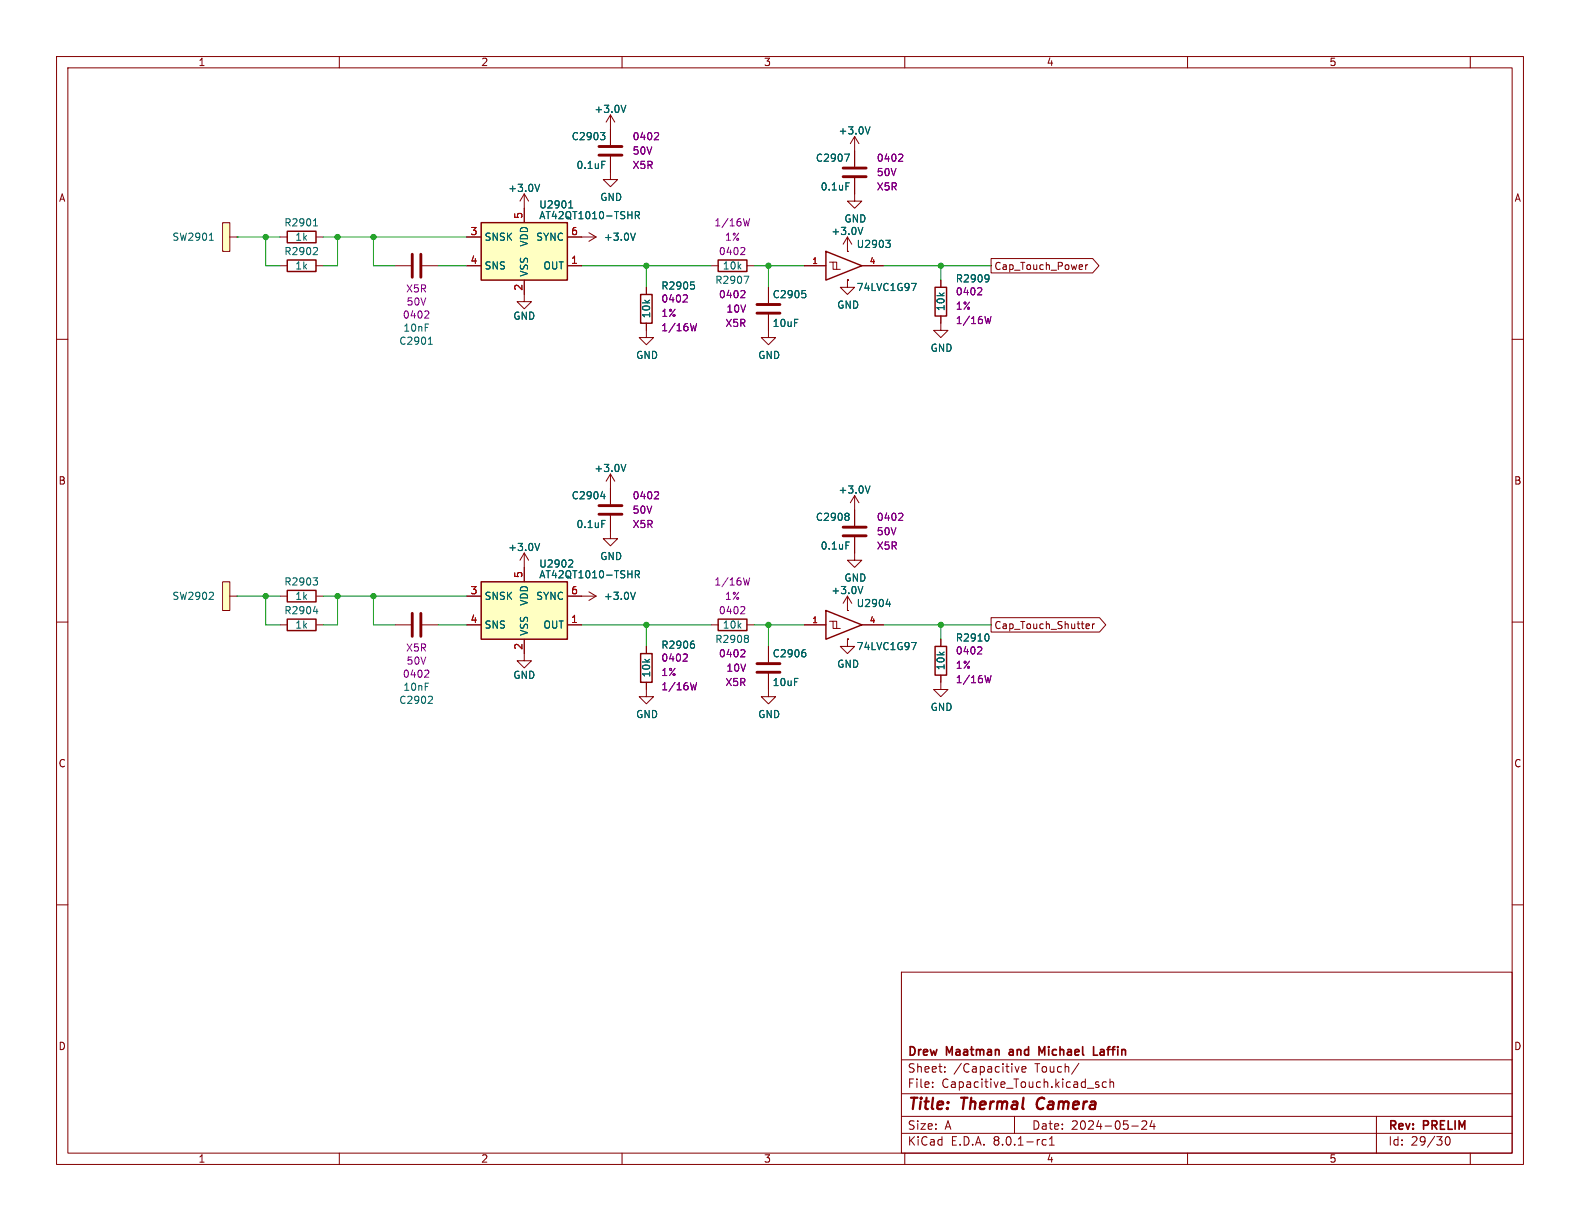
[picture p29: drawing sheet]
<svg xmlns="http://www.w3.org/2000/svg" width="279mm" height="216mm" viewBox="0 0 279 216" stroke-linecap="round" stroke-linejoin="round" font-family="sans-serif">
<defs><g id="words">
<g font-size="2.8" fill="#840000">
<text x="160.4" y="196.8">Title:</text>
<text x="170.1" y="196.8">Thermal</text>
<text x="184.2" y="196.8">Camera</text>
</g>
<g font-size="2.1" fill="#840000">
<text x="160.4" y="189.9">Sheet:</text>
<text x="160.4" y="187.1">Drew</text>
<text x="167.4" y="187.1">Maatman</text>
<text x="168.6" y="189.9">/Capacitive</text>
<text x="179.2" y="187.1">and</text>
<text x="183.1" y="189.9">Touch/</text>
<text x="185" y="187.1">Michael</text>
<text x="195.2" y="187.1">Laffin</text>
<text x="160.4" y="192.6">File:</text>
<text x="166.5" y="192.6">Capacitive_Touch.kicad_sch</text>
<text x="160.4" y="202.8">KiCad</text>
<text x="160.4" y="200">Size:</text>
<text x="167.1" y="200">A</text>
<text x="168.1" y="202.8">E.D.A.</text>
<text x="175.7" y="202.8">8.0.1-rc1</text>
<text x="182.4" y="200">Date:</text>
<text x="189.4" y="200">2024-05-24</text>
<text x="245.4" y="200.2">Rev:</text>
<text x="245.4" y="202.8">Id:</text>
<text x="249.5" y="202.8">29/30</text>
<text x="251.8" y="200.2">PRELIM</text>
</g>
<g font-size="1.8" fill="#840000">
<text x="35" y="11.9">1</text>
<text x="85" y="11.9">2</text>
<text x="135" y="11.9">3</text>
<text x="185" y="11.9">4</text>
<text x="235" y="11.9">5</text>
<text x="10.3" y="35.9">A</text>
<text x="267.7" y="35.9">A</text>
<text x="175.7" y="47.9">Cap_Touch_Power</text>
<text x="10.3" y="85.9">B</text>
<text x="267.7" y="85.9">B</text>
<text x="175.7" y="111.4">Cap_Touch_Shutter</text>
<text x="10.3" y="135.9">C</text>
<text x="267.7" y="135.9">C</text>
<text x="10.3" y="185.9">D</text>
<text x="267.7" y="185.9">D</text>
<text x="35" y="205.8">1</text>
<text x="85" y="205.8">2</text>
<text x="135" y="205.8">3</text>
<text x="185" y="205.8">4</text>
<text x="235" y="205.8">5</text>
</g>
<g font-size="1.8" fill="#006464">
<text x="105" y="20.2">+3.0V</text>
<text x="148.2" y="24">+3.0V</text>
<text x="101" y="25">C2903</text>
<text x="144.2" y="28.8">C2907</text>
<text x="89.8" y="34.1">+3.0V</text>
<text x="101.8" y="30.1">0.1uF</text>
<text x="106" y="35.7">GND</text>
<text x="145" y="33.9">0.1uF</text>
<text x="50.2" y="40.2">R2901</text>
<text x="95.3" y="37.1">U2901</text>
<text x="95.3" y="39">AT42QT1010-TSHR</text>
<text x="146.9" y="41.8">+3.0V</text>
<text x="149.2" y="39.5">GND</text>
<text x="30.4" y="42.8">SW2901</text>
<text x="50.2" y="45.3">R2902</text>
<text x="52.1" y="47.9">1k</text>
<text x="52.1" y="42.8">1k</text>
<text x="85.6" y="42.8">SNSK</text>
<text x="85.6" y="47.9">SNS</text>
<text x="93.6" y="43.7" transform="rotate(-90 93.6 43.7)">VDD</text>
<text x="94.7" y="42.8">SYNC</text>
<text x="96" y="47.9">OUT</text>
<text x="106.7" y="42.8">+3.0V</text>
<text x="127.7" y="47.9">10k</text>
<text x="151.4" y="44">U2903</text>
<text x="93.6" y="49" transform="rotate(-90 93.6 49)">VSS</text>
<text x="116.8" y="51.4">R2905</text>
<text x="126.4" y="50.4">R2907</text>
<text x="136.5" y="52.9">C2905</text>
<text x="151.4" y="51.7">74LVC1G97</text>
<text x="168.9" y="50.1">R2909</text>
<text x="71.2" y="58.9">10nF</text>
<text x="90.7" y="56.7">GND</text>
<text x="115.2" y="56.4" transform="rotate(-90 115.2 56.4)">10k</text>
<text x="136.5" y="58">10uF</text>
<text x="148" y="54.8">GND</text>
<text x="167.2" y="55.1" transform="rotate(-90 167.2 55.1)">10k</text>
<text x="70.5" y="61.2">C2901</text>
<text x="112.4" y="63.7">GND</text>
<text x="134" y="63.7">GND</text>
<text x="164.5" y="62.4">GND</text>
<text x="105" y="83.7">+3.0V</text>
<text x="101" y="88.5">C2904</text>
<text x="148.2" y="87.5">+3.0V</text>
<text x="101.8" y="93.6">0.1uF</text>
<text x="144.2" y="92.3">C2908</text>
<text x="89.8" y="97.6">+3.0V</text>
<text x="95.3" y="100.6">U2902</text>
<text x="106" y="99.2">GND</text>
<text x="145" y="97.4">0.1uF</text>
<text x="30.4" y="106.3">SW2902</text>
<text x="50.2" y="103.7">R2903</text>
<text x="52.1" y="106.3">1k</text>
<text x="85.6" y="106.3">SNSK</text>
<text x="93.6" y="107.2" transform="rotate(-90 93.6 107.2)">VDD</text>
<text x="94.7" y="106.3">SYNC</text>
<text x="95.3" y="102.5">AT42QT1010-TSHR</text>
<text x="106.7" y="106.3">+3.0V</text>
<text x="146.9" y="105.3">+3.0V</text>
<text x="149.2" y="103">GND</text>
<text x="151.4" y="107.5">U2904</text>
<text x="50.2" y="108.8">R2904</text>
<text x="52.1" y="111.4">1k</text>
<text x="85.6" y="111.4">SNS</text>
<text x="93.6" y="112.5" transform="rotate(-90 93.6 112.5)">VSS</text>
<text x="96" y="111.4">OUT</text>
<text x="126.4" y="113.9">R2908</text>
<text x="127.7" y="111.4">10k</text>
<text x="168.9" y="113.6">R2910</text>
<text x="115.2" y="119.9" transform="rotate(-90 115.2 119.9)">10k</text>
<text x="116.8" y="114.9">R2906</text>
<text x="136.5" y="116.4">C2906</text>
<text x="148" y="118.3">GND</text>
<text x="151.4" y="115.2">74LVC1G97</text>
<text x="167.2" y="118.6" transform="rotate(-90 167.2 118.6)">10k</text>
<text x="70.5" y="124.7">C2902</text>
<text x="71.2" y="122.4">10nF</text>
<text x="90.7" y="120.2">GND</text>
<text x="136.5" y="121.5">10uF</text>
<text x="164.5" y="125.9">GND</text>
<text x="112.4" y="127.2">GND</text>
<text x="134" y="127.2">GND</text>
</g>
<g font-size="1.8" fill="#840084">
<text x="111.8" y="25">0402</text>
<text x="111.8" y="27.5">50V</text>
<text x="154.9" y="28.8">0402</text>
<text x="111.8" y="30.1">X5R</text>
<text x="154.9" y="31.3">50V</text>
<text x="154.9" y="33.9">X5R</text>
<text x="126.2" y="40.2">1/16W</text>
<text x="127" y="45.3">0402</text>
<text x="128.1" y="42.8">1%</text>
<text x="71.7" y="51.9">X5R</text>
<text x="116.8" y="53.7">0402</text>
<text x="127" y="52.9">0402</text>
<text x="168.9" y="52.4">0402</text>
<text x="71.1" y="56.5">0402</text>
<text x="71.8" y="54.2">50V</text>
<text x="116.8" y="56.2">1%</text>
<text x="116.8" y="58.8">1/16W</text>
<text x="128.2" y="58">X5R</text>
<text x="128.4" y="55.5">10V</text>
<text x="168.9" y="55">1%</text>
<text x="168.9" y="57.5">1/16W</text>
<text x="111.8" y="88.5">0402</text>
<text x="111.8" y="91">50V</text>
<text x="111.8" y="93.6">X5R</text>
<text x="154.9" y="92.3">0402</text>
<text x="154.9" y="94.8">50V</text>
<text x="154.9" y="97.4">X5R</text>
<text x="126.2" y="103.7">1/16W</text>
<text x="128.1" y="106.3">1%</text>
<text x="127" y="108.8">0402</text>
<text x="71.7" y="115.4">X5R</text>
<text x="71.8" y="117.7">50V</text>
<text x="116.8" y="119.7">1%</text>
<text x="116.8" y="117.2">0402</text>
<text x="127" y="116.4">0402</text>
<text x="128.4" y="119">10V</text>
<text x="168.9" y="118.5">1%</text>
<text x="168.9" y="115.9">0402</text>
<text x="71.1" y="120">0402</text>
<text x="116.8" y="122.3">1/16W</text>
<text x="128.2" y="121.5">X5R</text>
<text x="168.9" y="121">1/16W</text>
</g>
<g font-size="1.8" fill="#a90000">
<text x="83.1" y="41.7">3</text>
<text x="92.5" y="38.8" transform="rotate(-90 92.5 38.8)">5</text>
<text x="100.9" y="41.7">6</text>
<text x="83.1" y="46.7">4</text>
<text x="100.9" y="46.7">1</text>
<text x="92.5" y="51.5" transform="rotate(-90 92.5 51.5)">2</text>
<text x="83.1" y="105.2">3</text>
<text x="92.5" y="102.3" transform="rotate(-90 92.5 102.3)">5</text>
<text x="100.9" y="105.2">6</text>
<text x="83.1" y="110.2">4</text>
<text x="100.9" y="110.2">1</text>
<text x="92.5" y="115" transform="rotate(-90 92.5 115)">2</text>
</g>
<g font-size="1.4" fill="#a90000">
<text x="143.5" y="46.7">1</text>
<text x="153.7" y="46.7">4</text>
<text x="143.5" y="110.2">1</text>
<text x="153.7" y="110.2">4</text>
</g>
</g></defs>
<g fill="none" stroke="#840000" stroke-width=".18">
<path d="M10 10h259.4v195.9h-259.4zM12 12h255.4v191.9h-255.4zM60 10v2M110 10v2M160 10v2M210 10v2M260 10v2M10 60h2M114.3 57.2v2.5h1.3l-1.3 1.3-1.3-1.3h1.3M114.3 50.8v1.3M135.9 50.8v2.8M135.9 55.6v2.8"/>
<path d="M267.4 60h2M10 110h2M49.5 105.4h1.3M49.5 110.5h1.3M55.9 105.4h1.2M55.9 110.5h1.2M102.9 105.4h2.5M104.1 104.6l1.3 .8M105.4 105.4l-1.3 .8M267.4 110h2M10 160h2M267.4 160h2"/>
<path d="M159.4 171.9h108v32h-108zM159.4 197.4h108M159.4 193.4h108M159.4 187.4h108M164.9 192.1v.2M164.9 191.4v.1M167.1 189.4v.2M167.1 188.7v.1M179.4 197.4v3M179.5 188.6l.4 1 .3-1M180.7 189.1l.7-.2v-.2l-.5-.1-.2 .2 .1 .7h.6M190.8 188l-1.3 1.9"/>
<path d="M194.3 191.4l-.4-.1-.2 .2 .1 .2 .5 .2v.3h-.6M195.6 191.4l-.4-.1-.3 .3v.4l.2 .2h.5M196.3 191.4l.2-.1 .4 .1v.9M196.3 190.8v1.5M200.1 199.1h1.2M201.9 198.3l.6-.1 .2 .1 .1 .3-.9 1.1h.9M203.7 198.1l-.3 1.1h.9M204.1 198.7v1M243.4 197.4v6.5M60 203.9v2M110 203.9v2M159.4 200.4h108"/>
<path d="M160 203.9v2M185 201.6l-.4-.1-.3 .3v.4l.1 .2h.6M185.6 202.5h.8M185.6 201.4l.4-.4v1.5M210 203.9v2M255.8 201.1l.1-.1a.81 .81 0 0 1 .6 .6 .81 .81 0 0 1-.3 .8l-.1 .1a.81 .81 0 0 1-.6-.6 .81 .81 0 0 1 .3-.8zM260 203.9v2"/>
</g>
<path d="M183.6 194.4a1.27 1.27 0 0 0 0 1.6" fill="none" stroke="#840000" stroke-width=".4"/>
<path d="M178.5 186.1v.4M184.7 185.1l-.5 1-.5-1v1.5M193.4 185.1v1.5h.7M194.7 185.6h-.1M194.7 186a.29 .29 0 0 0-.2 .3 .29 .29 0 0 0 .2 .3" fill="none" stroke="#840000" stroke-width=".3"/>
<path d="M122.2 49.9h.6M122.6 50.3l.2 .3v.3l-.2 .2M141.8 51.4h.6M142.3 51.9l.2 .2v.3l-.2 .2M55.4 102.2h.8l-.5 .5M55.4 108.1h.8M55.9 102.7l.3 .2v.3l-.3 .2M56 107.7v.8M112.4 104.7l-.5 1.3" fill="none" stroke="#006464" stroke-width=".18"/>
<path d="M133.9 55.4h4M133.9 53.8h4" fill="none" stroke="#840000" stroke-width=".51"/>
<path d="M121.3 52.1l.2 .3v.3l-.7 .7h.7M123.2 57.2l-.3 1.3-.3-.9-.2 .9M131.5 51.4l.2 .2v.3l-.8 .7h.8" fill="none" stroke="#840084" stroke-width=".18"/>
<path d="M113.3 52.1h2v5.1h-2zM50.8 109.5h5.1v2h-5.1zM50.8 104.4h5.1v2h-5.1z" fill="none" stroke="#840000" stroke-width=".25"/>
<path d="M39.4 102.9h1.2v5.1h-1.2z" fill="#ffffc2"/>
<g fill="none" stroke="#840000" stroke-width=".18">
<path d="M151.1 31.5v4.1h1.3l-1.3 1.2-1.2-1.2h1.2M151.1 24.1v5.4M151.1 24.1l-.7 1.3M151.1 24.1l.8 1.3M125.7 47h1.3M132.1 47h1.2M142.2 47h3.8M146.7 46.4h.6v1.2h1.3M147.3 46.4h.7v1.2M149.9 49.5v1.3h1.2l-1.2 1.3-1.3-1.3h1.3M149.9 49.5h.1M149.9 44.5h.1"/>
<path d="M149.9 41.9l-.8 1.3M149.9 41.9v2.6M149.9 41.9l.7 1.3M152.4 47h3.8M166.4 55.9v2.5h1.2l-1.2 1.3-1.3-1.3h1.3M166.4 49.5v1.3M107.9 94v1.3h1.3l-1.3 1.2-1.2-1.2h1.2M39.4 102.9h1.2v5.1h-1.2zM40.6 105.4h1.3M41.9 105.4h.1M69.8 110.5h2.8M74.7 110.5h2.8"/>
<path d="M92.7 115.6v1.2h-1.3l1.3 1.3 1.3-1.3h-1.3"/>
</g>
<path d="M149.4 27.2h.8l-.5 1.3M149.6 32.3h.6M153.9 22.4l-.5 1.3M131.6 48.8h.8l-.5 1.3M152.6 40.2l-.4 1.3M156.6 42.5h.8l-.4 .5 .4 .1v.4l-.2 .3h-.4M161.2 50.1h.8l-.5 1.3M174.6 48.6l.2 .1a1.03 1.03 0 0 1-.2 1.1M174.9 49.1l-.3 .3M37 106h.7M37.7 104.8v.5M76.2 123.1l.3 .3-.1 .3-.7 .7h.8" fill="none" stroke="#006464" stroke-width=".18"/>
<path d="M127 46h5.1v2h-5.1zM146 44.5l6.4 2.5-6.4 2.5zM165.4 50.8h2v5.1h-2z" fill="none" stroke="#840000" stroke-width=".25"/>
<path d="M132.6 38.7l-.3 1.2-.3-.9-.2 .9M159.4 27.2l.2 .3v.3l-.7 .7h.7M131.5 43.8l.2 .2v.3l-.8 .7h.8M173.4 50.9l.2 .2v.3l-.8 .7h.8M175.3 56l-.4 1.2-.2-.9-.2 .9M75.6 118.5l.2 .2v.3l-.7 .8h.7" fill="none" stroke="#840084" stroke-width=".18"/>
<path d="M149.1 31.2h4.1M149.1 29.7h4.1M72.9 108.5v4M74.4 108.5v4" fill="none" stroke="#840000" stroke-width=".51"/>
<path d="M85.1 102.9h15.2v10.1h-15.2z" fill="#ffffc2"/>
<path d="M50.8 46h5.1v2h-5.1zM50.8 40.9h5.1v2h-5.1zM85.1 102.9h15.2v10.1h-15.2zM113.3 115.6h2v5.1h-2zM127 109.5h5.1v2h-5.1zM146 108l6.4 2.5-6.4 2.5zM165.4 114.3h2v5.1h-2z" fill="none" stroke="#840000" stroke-width=".25"/>
<g fill="none" stroke="#840000" stroke-width=".18">
<path d="M107.9 20.3v5.4M107.9 27.7v2.8M107.9 20.3l-.7 1.3M107.9 20.3l.8 1.3M49.5 47h1.3M49.5 41.9h1.3M55.9 47h1.2M55.9 41.9h1.2M69.8 47h2.8M74.7 47h2.8M92.7 52.1v1.2h-1.3l1.3 1.3 1.3-1.3h-1.3M135.9 58.4v1.3h1.3l-1.3 1.3-1.3-1.3h1.3"/>
<path d="M92.7 97.8v5.1M92.7 97.8l-.8 1.3M92.7 97.8l.8 1.3M107.9 83.8l-.7 1.3M107.9 83.8v5.4M107.9 91.2v2.8M107.9 83.8l.8 1.3M151.1 95v4.1h1.3l-1.3 1.2-1.2-1.2h1.2M151.1 87.6v5.4M151.1 87.6l-.7 1.3M151.1 87.6l.8 1.3M82.5 110.5h2.6"/>
<path d="M82.5 105.4h2.6M92.7 113v2.6M100.3 110.5h2.6M100.3 105.4h2.6M114.3 114.3v1.3M125.7 110.5h1.3M132.1 110.5h1.2M135.9 119.1v4.1h1.3l-1.3 1.3-1.3-1.3h1.3M135.9 114.3v2.8M142.2 110.5h3.8M146.7 109.9h.6v1.2h1.3M147.3 109.9h.7v1.2"/>
<path d="M149.9 113v1.3h1.2l-1.2 1.3-1.3-1.3h1.3M149.9 113h.1M149.9 108h.1M149.9 105.4l-.8 1.3M149.9 105.4v2.6M149.9 105.4l.7 1.3M152.4 110.5h3.8M166.4 119.4v2.5h1.2l-1.2 1.3-1.3-1.3h1.3M166.4 113v1.3M114.3 120.7v2.5h1.3l-1.3 1.3-1.3-1.3h1.3"/>
</g>
<g fill="none" stroke="#006464" stroke-width=".18">
<path d="M110.7 18.6l-.5 1.3M55.4 39.9h.8M55.5 39l.3-.3v1.2M106.2 23.4h.8l-.5 .5M106.4 28.5h.6M106.7 23.9l.3 .3v.3l-.3 .2M55.9 43.8l.3 .2-.1 .3-.7 .7h.8M75.9 59.9l.2-.3v1.3M75.7 60.9h.8M95.4 96.1l-.4 1.3M100.7 99l.5 .1 .1 .3-.8 .9h.8M106.2 87.8h.8"/>
<path d="M106.4 92h.6M106.8 87.4v.8M110.7 82.1l-.5 1.3M149.6 95.8h.6M149.9 90.7l.2 .3-.2 .3 .2 .1v.4l-.2 .2M153.9 85.9l-.5 1.3M112.4 101.6l.6-.1 .1-.2-.1-.3-.6-.1v1.3M112.7 101.6l.4 .6M122.5 113.4h.2M122.6 113.8l.2 .3v.3l-.2 .2M132.1 112.3l.3 .3-.3 .3 .3 .2v.3l-.3 .2M142.1 114.9h.3"/>
<path d="M142.3 115.4l.2 .2v.3l-.2 .2M152.6 103.7l-.4 1.3M156.7 106.8h.8M157.3 106.4v.9M161.2 113.6h.8l-.5 1.3M174.6 112.1a.79 .79 0 0 1 0 1.3"/>
</g>
<path d="M105.9 27.4h4.1M105.9 25.9h4.1M72.9 45v4M74.4 45v4M105.9 90.9h4.1M105.9 89.4h4.1M149.1 94.7h4.1M149.1 93.2h4.1M133.9 118.9h4M133.9 117.3h4" fill="none" stroke="#840000" stroke-width=".51"/>
<path d="M116.2 23.4l.3 .3-.1 .3-.7 .7h.8M75.6 55l.2 .2v.3l-.7 .8h.7M116.2 86.9l.3 .3-.1 .3-.7 .7h.8M159.4 90.7l.2 .3v.3l-.7 .7h.7M121.3 115.6l.2 .3v.3l-.7 .7h.7M131.5 107.3l.2 .2v.3l-.8 .7h.8M131.5 114.9l.2 .2v.3l-.8 .7h.8M132.6 102.2l-.3 1.2-.3-.9-.2 .9M173.4 114.4l.2 .2v.3l-.8 .7h.8M175.3 119.5l-.4 1.2-.2-.9-.2 .9M123.2 120.7l-.3 1.3-.3-.9-.2 .9" fill="none" stroke="#840084" stroke-width=".18"/>
<path d="M39.4 39.4h1.2v5.1h-1.2z" fill="#ffffc2"/>
<path d="M39.4 39.4h1.2v5.1h-1.2zM40.6 41.9h1.3M41.9 41.9h.1" fill="none" stroke="#840000" stroke-width=".18"/>
<path d="M37 42.5h.7" fill="none" stroke="#006464" stroke-width=".18"/>
<path d="M85.1 39.4h15.2v10.1h-15.2z" fill="#ffffc2"/>
<path d="M85.1 39.4h15.2v10.1h-15.2z" fill="none" stroke="#840000" stroke-width=".25"/>
<g fill="none" stroke="#840000" stroke-width=".18">
<path d="M92.7 34.3v5.1M92.7 34.3l-.8 1.3M92.7 34.3l.8 1.3M107.9 27.7v4.1h1.3l-1.3 1.2-1.2-1.2h1.2M107.9 22.9v2.8M151.1 26.7v2.8M151.1 31.5v2.8M82.5 47h2.6M82.5 41.9h2.6M92.7 49.5v2.6M100.3 47h2.6M100.3 41.9h5.1"/>
<path d="M104.1 41.1l1.3 .8M105.4 41.9l-1.3 .8M114.3 50.8v1.3M114.3 57.2v1.2M135.9 50.8v2.8M135.9 55.6v2.8M142.2 47h3.8M149.9 49.5h.1M149.9 44.5h.1M152.4 47h3.8M166.4 49.5v1.3M166.4 55.9v1.3"/>
<path d="M175.3 45.7h17.9l1.1 1.3-1.1 1.3h-17.9zM192 46.8v.9M192.3 46.8l-.3 .3M107.9 86.4v2.8M107.9 91.2v2.8M151.1 90.2v2.8M151.1 95v2.8M82.5 110.5h2.6M82.5 105.4h2.6M92.7 100.3v2.6M92.7 113v2.6M100.3 110.5h2.6"/>
<path d="M100.3 105.4h2.6M114.3 114.3v1.3M135.9 114.3v2.8M135.9 119.1v2.8M142.2 110.5h3.8M149.9 113h.1M149.9 108h.1M152.4 110.5h3.8M166.4 113v1.3M166.4 119.4v1.3M175.3 109.2h19.1l1.1 1.3-1.1 1.3h-19.1zM192.1 111.1h.5"/>
<path d="M192.1 110.4l.4-.1 .1 .3-.6 .1M193.2 110.3v.9M193.6 110.3l-.4 .3M114.3 120.7v1.2"/>
</g>
<g fill="none" stroke="#006464" stroke-width=".18">
<path d="M110.7 18.6l-.5 1.3M95.4 32.6l-.4 1.3M100.6 36.8h.7M100.7 35.8l.2-.3v1.3M106.2 23.4h.8l-.5 .5M106.4 28.5h.6M106.7 23.9l.3 .3v.3l-.3 .2M112.4 38.1l.6-.1 .1-.2-.1-.3-.6-.1v1.3M112.7 38.1l.4 .6M149.4 27.2h.8l-.5 1.3M149.6 32.3h.6M153.9 22.4l-.5 1.3"/>
<path d="M112.4 41.2l-.5 1.3M122.2 49.9h.6M122.6 50.3l.2 .3v.3l-.2 .2M141.8 51.4h.6M142.3 51.9l.2 .2v.3l-.2 .2M152.6 40.2l-.4 1.3M156.6 42.5h.8l-.4 .5 .4 .1v.4l-.2 .3h-.4M161.2 50.1h.8l-.5 1.3M174.6 48.6l.2 .1a1.03 1.03 0 0 1-.2 1.1M174.9 49.1l-.3 .3M95.4 96.1l-.4 1.3M100.7 99l.5 .1 .1 .3-.8 .9h.8"/>
<path d="M106.2 87.8h.8M106.4 92h.6M106.8 87.4v.8M110.7 82.1l-.5 1.3M149.6 95.8h.6M149.9 90.7l.2 .3-.2 .3 .2 .1v.4l-.2 .2M153.9 85.9l-.5 1.3M112.4 101.6l.6-.1 .1-.2-.1-.3-.6-.1v1.3M112.4 104.7l-.5 1.3M112.7 101.6l.4 .6M122.5 113.4h.2M122.6 113.8l.2 .3v.3l-.2 .2"/>
<path d="M142.1 114.9h.3M142.3 115.4l.2 .2v.3l-.2 .2M152.6 103.7l-.4 1.3M156.7 106.8h.8M157.3 106.4v.9M161.2 113.6h.8l-.5 1.3M174.6 112.1a.79 .79 0 0 1 0 1.3"/>
</g>
<g fill="none" stroke="#009600" stroke-width=".18">
<path d="M41.9 41.9h7.6M47 41.9v5.1h2.5M57.1 41.9h25.4M59.7 41.9v5.1h-2.6M66 41.9v5.1h3.8M77.5 47h5M102.9 47h22.8M114.3 47v3.8M133.3 47h8.9M135.9 47v3.8M156.2 47h19.1M166.4 47v2.5"/>
<path d="M41.9 105.4h7.6M47 105.4v5.1h2.5M57.1 105.4h25.4M59.7 105.4v5.1h-2.6M66 105.4v5.1h3.8M77.5 110.5h5M102.9 110.5h22.8M114.3 110.5v3.8M133.3 110.5h8.9M135.9 110.5v3.8M156.2 110.5h19.1M166.4 110.5v2.5"/>
</g>
<g fill="none" stroke="#840084" stroke-width=".18">
<path d="M116.2 23.4l.3 .3-.1 .3-.7 .7h.8M159.4 27.2l.2 .3v.3l-.7 .7h.7M121.3 52.1l.2 .3v.3l-.7 .7h.7M123.2 57.2l-.3 1.3-.3-.9-.2 .9M131.5 51.4l.2 .2v.3l-.8 .7h.8M173.4 50.9l.2 .2v.3l-.8 .7h.8M175.3 56l-.4 1.2-.2-.9-.2 .9M116.2 86.9l.3 .3-.1 .3-.7 .7h.8M159.4 90.7l.2 .3v.3l-.7 .7h.7M121.3 115.6l.2 .3v.3l-.7 .7h.7M131.5 114.9l.2 .2v.3l-.8 .7h.8M173.4 114.4l.2 .2v.3l-.8 .7h.8"/>
<path d="M175.3 119.5l-.4 1.2-.2-.9-.2 .9M123.2 120.7l-.3 1.3-.3-.9-.2 .9"/>
</g>
<g fill="#009600" stroke="#009600" stroke-width=".18">
<circle cx="47" cy="105.4" r=".46"/>
<circle cx="59.7" cy="105.4" r=".46"/>
<circle cx="66" cy="105.4" r=".46"/>
<circle cx="114.3" cy="47" r=".46"/>
<circle cx="135.9" cy="47" r=".46"/>
<circle cx="166.4" cy="47" r=".46"/>
<circle cx="166.4" cy="110.5" r=".46"/>
<circle cx="114.3" cy="110.5" r=".46"/>
<circle cx="135.9" cy="110.5" r=".46"/>
<circle cx="59.7" cy="41.9" r=".46"/>
<circle cx="66" cy="41.9" r=".46"/>
<circle cx="47" cy="41.9" r=".46"/>
</g>
<use href="#words"/>
</svg>
